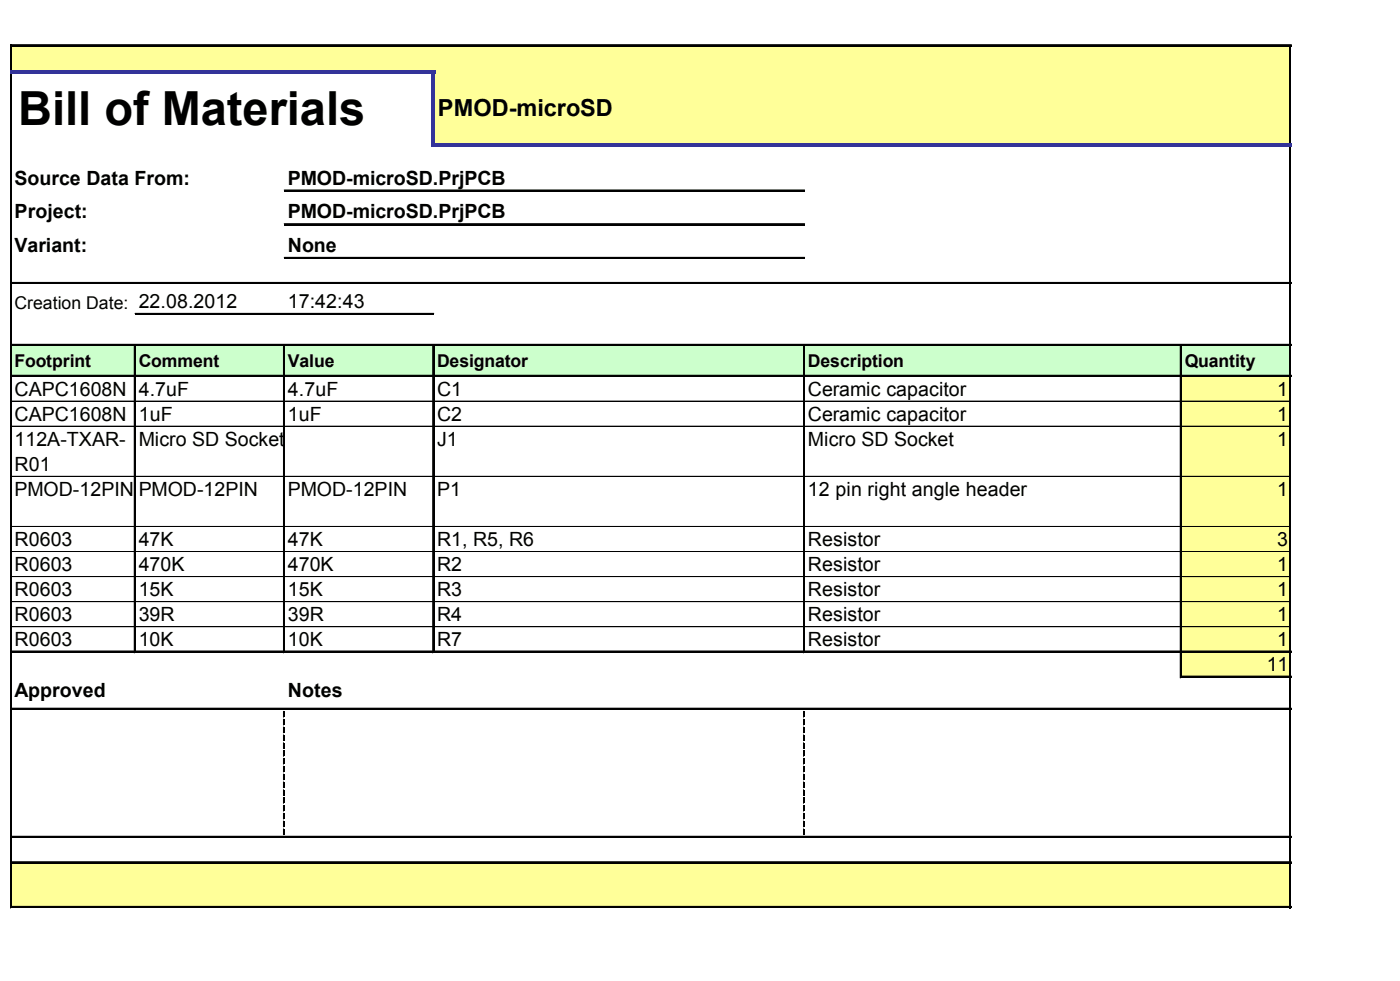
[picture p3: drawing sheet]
<svg xmlns="http://www.w3.org/2000/svg" width="291mm" height="204mm" viewBox="0 0 291 204" stroke-linecap="round" stroke-linejoin="round" font-family="sans-serif">
<defs><g id="words">
<text font-size="9.8" x="3.8" y="25.9">Bill of Materials</text>
<text font-size="4.9" x="91" y="24.2">PMOD-microSD</text>
<g font-size="4.1">
<text x="3" y="38.4">Source Data From:</text>
<text x="59.9" y="38.4">PMOD-microSD.PrjPCB</text>
<text x="3" y="45.4">Project:</text>
<text x="59.9" y="45.4">PMOD-microSD.PrjPCB</text>
<text x="3" y="52.4">Variant:</text>
<text x="59.9" y="52.4">None</text>
<text x="59.9" y="64.1">17:42:43</text>
<text x="3" y="82.3">CAPC1608N</text>
<text x="28.8" y="82.3">4.7uF</text>
<text x="59.9" y="82.3">4.7uF</text>
<text x="90.9" y="82.3">C1</text>
<text x="168" y="82.3">Ceramic capacitor</text>
<text x="265.5" y="82.3">1</text>
<text x="3" y="87.5">CAPC1608N</text>
<text x="28.8" y="87.5">1uF</text>
<text x="59.9" y="87.5">1uF</text>
<text x="90.9" y="87.5">C2</text>
<text x="168" y="87.5">Ceramic capacitor</text>
<text x="265.5" y="87.5">1</text>
<text x="3" y="92.7">112A-TXAR-</text>
<text x="28.8" y="92.7">Micro SD Socket</text>
<text x="90.9" y="92.7">J1</text>
<text x="168" y="92.7">Micro SD Socket</text>
<text x="265.5" y="92.7">1</text>
<text x="3" y="97.9">R01</text>
<text x="3" y="103.1">PMOD-12PIN</text>
<text x="28.8" y="103.1">PMOD-12PIN</text>
<text x="59.9" y="103.1">PMOD-12PIN</text>
<text x="90.9" y="103.1">P1</text>
<text x="168" y="103.1">12 pin right angle header</text>
<text x="265.5" y="103.1">1</text>
<text x="3" y="113.5">R0603</text>
<text x="28.8" y="113.5">47K</text>
<text x="59.9" y="113.5">47K</text>
<text x="90.9" y="113.5">R1, R5, R6</text>
<text x="168" y="113.5">Resistor</text>
<text x="265.5" y="113.5">3</text>
<text x="3" y="118.7">R0603</text>
<text x="28.8" y="118.7">470K</text>
<text x="59.9" y="118.7">470K</text>
<text x="90.9" y="118.7">R2</text>
<text x="168" y="118.7">Resistor</text>
<text x="265.5" y="118.7">1</text>
<text x="3" y="123.9">R0603</text>
<text x="28.8" y="123.9">15K</text>
<text x="59.9" y="123.9">15K</text>
<text x="90.9" y="123.9">R3</text>
<text x="168" y="123.9">Resistor</text>
<text x="265.5" y="123.9">1</text>
<text x="3" y="129.1">R0603</text>
<text x="28.8" y="129.1">39R</text>
<text x="59.9" y="129.1">39R</text>
<text x="90.9" y="129.1">R4</text>
<text x="168" y="129.1">Resistor</text>
<text x="265.5" y="129.1">1</text>
<text x="3" y="134.4">R0603</text>
<text x="28.8" y="134.4">10K</text>
<text x="59.9" y="134.4">10K</text>
<text x="90.9" y="134.4">R7</text>
<text x="168" y="134.4">Resistor</text>
<text x="265.5" y="134.4">1</text>
<text x="263.3" y="139.6">11</text>
<text x="3" y="144.8">Approved</text>
<text x="59.9" y="144.8">Notes</text>
</g>
<g font-size="3.7">
<text x="3" y="64.2">Creation Date: 22.08.2012</text>
<text x="3" y="76.2">Footprint</text>
<text x="28.8" y="76.2">Comment</text>
<text x="59.9" y="76.2">Value</text>
<text x="90.9" y="76.2">Designator</text>
<text x="168" y="76.2">Description</text>
<text x="246.3" y="76.2">Quantity</text>
</g>
</g></defs>
<g fill="#ff9">
<path d="M2.4 9.6h265.9v5.4h-265.9z"/>
<path d="M90.1 14.9h178.2v15.4h-178.2z"/>
</g>
<path d="M2.4 71.7h265.9v6.5h-265.9z" fill="#cfc"/>
<g fill="#ff9">
<path d="M245.5 78.2h22.8v5.3h-22.8z"/>
<path d="M245.5 83.4h22.8v5.3h-22.8z"/>
<path d="M245.5 88.6h22.8v10.5h-22.8z"/>
<path d="M245.5 99h22.8v10.5h-22.8z"/>
<path d="M245.5 109.4h22.8v5.3h-22.8z"/>
<path d="M245.5 114.6h22.8v5.3h-22.8z"/>
<path d="M245.5 119.8h22.8v5.3h-22.8z"/>
<path d="M245.5 125.1h22.8v5.2h-22.8z"/>
<path d="M245.5 130.3h22.8v5.3h-22.8z"/>
<path d="M245.5 135.5h22.8v5.3h-22.8z"/>
<path d="M2.4 179.3h265.9v9.3h-265.9z"/>
</g>
<path d="M2.1 9.3v5.2M268.1 9.7v20.1" fill="none" stroke="#000" stroke-width=".21"/>
<path d="M2.3 9.3v5.2M268.3 9.7v20.1" fill="none" stroke="#000" stroke-width=".38"/>
<path d="M89.7 15.3h.8v15.3h-.8z" fill="#339"/>
<g fill="none" stroke="#000" stroke-width=".21">
<path d="M2.1 15.3v173.5M2.5 9.3h266M268.1 30.6v158.2M27.9 72v63.7M58.9 72v63.7M90 72v63.7M167 72v63.7M245.4 72v68.9M2.5 83.4h25.4M2.5 88.6h25.4M2.5 99h25.4M28.3 83.4h30.6"/>
<path d="M28.3 88.6h30.6M28.3 99h30.6M59.3 83.4h30.7M59.3 88.6h30.7M59.3 99h30.7M90.3 83.4h76.7M90.3 88.6h76.7M90.3 99h76.7M167.4 83.4h78M167.4 88.6h78M167.4 99h78M2.5 109.4h25.4"/>
<path d="M2.5 109.5h25.4M2.5 114.6h25.4M2.5 119.8h25.4M2.5 119.9h25.4M28.3 109.4h30.6M28.3 109.5h30.6M28.3 114.6h30.6M28.3 119.8h30.6M28.3 119.9h30.6M59.3 109.4h30.7M59.3 109.5h30.7M59.3 119.8h30.7"/>
<path d="M59.3 119.9h30.7M90 114.6l-30.7 .1M90.3 109.4h76.7M90.3 109.5h76.7M90.3 119.8h76.7M90.3 119.9h76.7M167 114.6l-76.7 .1M167.4 109.4h78M167.4 109.5h78M167.4 114.6h78M167.4 119.8h78M167.4 119.9h78"/>
<path d="M2.5 125.1h25.4M2.5 130.3h25.4M28.3 125.1h30.6M28.3 130.3h30.6M59.3 125.1h30.7M59.3 130.3h30.7M90.3 125.1h76.7M90.3 130.3h76.7M167.4 125.1h78M167.4 130.3h78M58.9 147.9v1.2M58.9 149.5v1.2"/>
<path d="M58.9 151.1v1.2M58.9 152.7v1.3M58.9 154.4v1.2M58.9 156v1.2M58.9 157.6v1.2M58.9 159.2v1.3M167 147.9v1.2M167 149.5v1.2M167 151.1v1.2M167 152.7v1.3M167 154.4v1.2M167 156v1.2"/>
<path d="M167 157.6v1.2M167 159.2v1.3M58.9 160.9v1.2M58.9 162.5v1.2M58.9 164.1v1.3M58.9 165.8v1.2M58.9 167.4v1.2M58.9 169v1.2M58.9 170.6v1.3M58.9 172.3v1.2M58.9 173.9v.1M167 160.9v1.2"/>
<path d="M167 162.5v1.2M167 164.1v1.3M167 165.8v1.2M167 167.4v1.2M167 169v1.2M167 170.6v1.3M167 172.3v1.2M167 173.9v.1"/>
</g>
<path d="M2.3 15.3v173.5M268.3 30.6v158.2M28.1 72v63.7M59.1 72v63.7M90.1 72v63.7M167.2 72v63.7M245.5 72v68.9" fill="none" stroke="#000" stroke-width=".38"/>
<g fill="#000">
<path d="M58.9 147.9h.4v1.2h-.4zM58.9 149.5h.4v1.2h-.4zM58.9 151.1h.4v1.2h-.4zM58.9 152.7h.4v1.3h-.4zM58.9 154.4h.4v1.2h-.4zM58.9 156h.4v1.2h-.4zM58.9 157.6h.4v1.2h-.4zM58.9 159.2h.4v1.3h-.4zM167 147.9h.4v1.2h-.4zM167 149.5h.4v1.2h-.4zM167 151.1h.4v1.2h-.4zM167 152.7h.4v1.3h-.4z"/>
<path d="M167 154.4h.4v1.2h-.4zM167 156h.4v1.2h-.4zM167 157.6h.4v1.2h-.4zM167 159.2h.4v1.3h-.4zM58.9 160.9h.4v1.2h-.4zM58.9 162.5h.4v1.2h-.4zM58.9 164.1h.4v1.3h-.4zM58.9 165.8h.4v1.2h-.4zM58.9 167.4h.4v1.2h-.4zM58.9 169h.4v1.2h-.4zM58.9 170.6h.4v1.3h-.4zM58.9 172.3h.4v1.2h-.4z"/>
<path d="M58.9 173.9l.4 .1zM167 160.9h.4v1.2h-.4zM167 162.5h.4v1.2h-.4zM167 164.1h.4v1.3h-.4zM167 165.8h.4v1.2h-.4zM167 167.4h.4v1.2h-.4zM167 169h.4v1.2h-.4zM167 170.6h.4v1.3h-.4zM167 172.3h.4v1.2h-.4zM167 173.9l.4 .1z"/>
</g>
<path d="M2.5 9.5h266" fill="none" stroke="#000" stroke-width=".41"/>
<g fill="#339">
<path d="M2.1 14.5h88.4v.8h-88.4z"/>
<path d="M90.5 29.8h178v.8h-178z"/>
</g>
<g fill="none" stroke="#000" stroke-width=".21">
<path d="M59.1 39.5h108.2M2.5 58.7h266M59.1 46.5h108.2M59.1 53.5h108.2M2.5 71.6h266M2.5 78h266M28.1 65.1h62.1M245.7 83.4h22.4M245.7 88.6h22.4M245.7 99h22.4M245.7 109.4h22.4M245.7 109.5h22.4"/>
<path d="M245.7 114.6l22.4 .1M245.7 119.8h22.4M245.7 119.9h22.4M2.5 135.3h266M245.7 125.1h22.4M245.7 130.3h22.4M2.5 147.2h266M245.7 140.5h22.8M2.5 173.8h266M2.5 179.1h266M2.5 188.4h266"/>
</g>
<g fill="none" stroke="#000" stroke-width=".41">
<path d="M59.1 39.7h108.2M2.5 58.9h266M59.1 46.7h108.2M59.1 53.7h108.2M2.5 71.8h266M2.5 78.2h266M28.1 65.3h62.1M2.5 135.5h266M2.5 147.4h266M245.7 140.7h22.8M2.5 174h266M2.5 179.3h266"/>
<path d="M2.5 188.6h266"/>
</g>
<use href="#words"/>
</svg>
